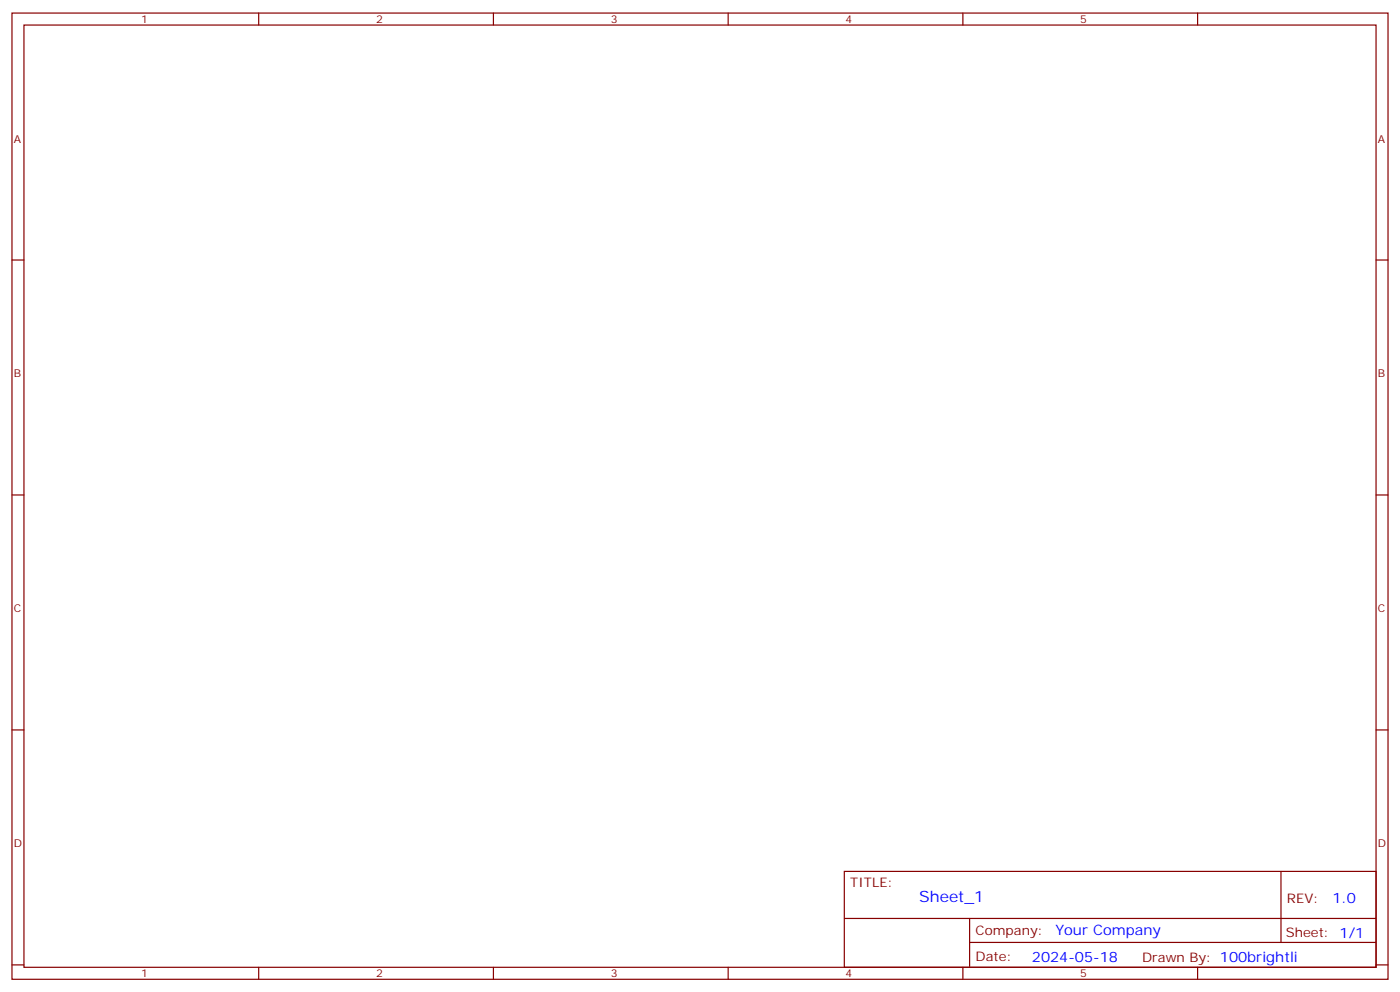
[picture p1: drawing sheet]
<svg xmlns="http://www.w3.org/2000/svg" width="412mm" height="292mm" viewBox="0 0 412 292" stroke-linecap="round" stroke-linejoin="round" font-family="sans-serif">
<defs><g id="words">
<text font-size="4.6" fill="#00f" x="270.8" y="265.5">Sheet_1</text>
<g font-size="4.2" fill="#00f">
<text x="392.5" y="265.7">1.0</text>
<text x="310.9" y="275.3">Your Company</text>
<text x="304" y="283.1">2024-05-18</text>
</g>
<g font-size="3.9" fill="#800">
<text x="250.5" y="261">TITLE:</text>
<text x="379.1" y="265.7">REV:</text>
<text x="287.4" y="275.2">Company:</text>
<text x="378.7" y="275.8">Sheet: 1/1</text>
<text x="287.4" y="282.9">Date:</text>
<text x="336.4" y="283">Drawn By: 100brightli</text>
</g>
<g font-size="3.2" fill="#800">
<text x="41.6" y="6.8">1</text>
<text x="110.8" y="6.8">2</text>
<text x="179.9" y="6.8">3</text>
<text x="249.1" y="6.8">4</text>
<text x="318.2" y="6.8">5</text>
<text x="4.1" y="41.9">A</text>
<text x="405.9" y="41.9">A</text>
<text x="4.1" y="111.1">B</text>
<text x="405.9" y="111.1">B</text>
<text x="4.1" y="180.2">C</text>
<text x="405.9" y="180.2">C</text>
<text x="4.1" y="249.4">D</text>
<text x="405.9" y="249.4">D</text>
<text x="41.6" y="287.7">1</text>
<text x="110.8" y="287.7">2</text>
<text x="179.9" y="287.7">3</text>
<text x="249.1" y="287.7">4</text>
<text x="318.2" y="287.7">5</text>
</g>
</g></defs>
<g fill="none" stroke="#870000" stroke-width=".35">
<path d="M3.5 3.8h405.4v284.4h-405.4zM7.1 7.4h398.2v277.3h-398.2zM76.2 3.8v3.6M145.3 3.8v3.6M214.5 3.8v3.6M283.6 3.8v3.6M352.8 3.8v3.6M3.5 76.5h3.6M405.3 76.5h3.6M3.5 145.7h3.6M405.3 145.7h3.6M3.5 214.8h3.6"/>
<path d="M405.3 214.8h3.6M248.7 256.4h156.6v28.3h-156.6zM377.3 256.5v20.8M248.7 270.3h156.5M285.6 277.3h119.6M285.6 270.3v14.1M3.5 284h3.6M76.2 284.7v3.5M145.3 284.7v3.5M214.5 284.7v3.5M283.6 284.7v3.5M352.8 284.7v3.5"/>
<path d="M405.3 284h3.6"/>
</g>
<use href="#words"/>
</svg>
